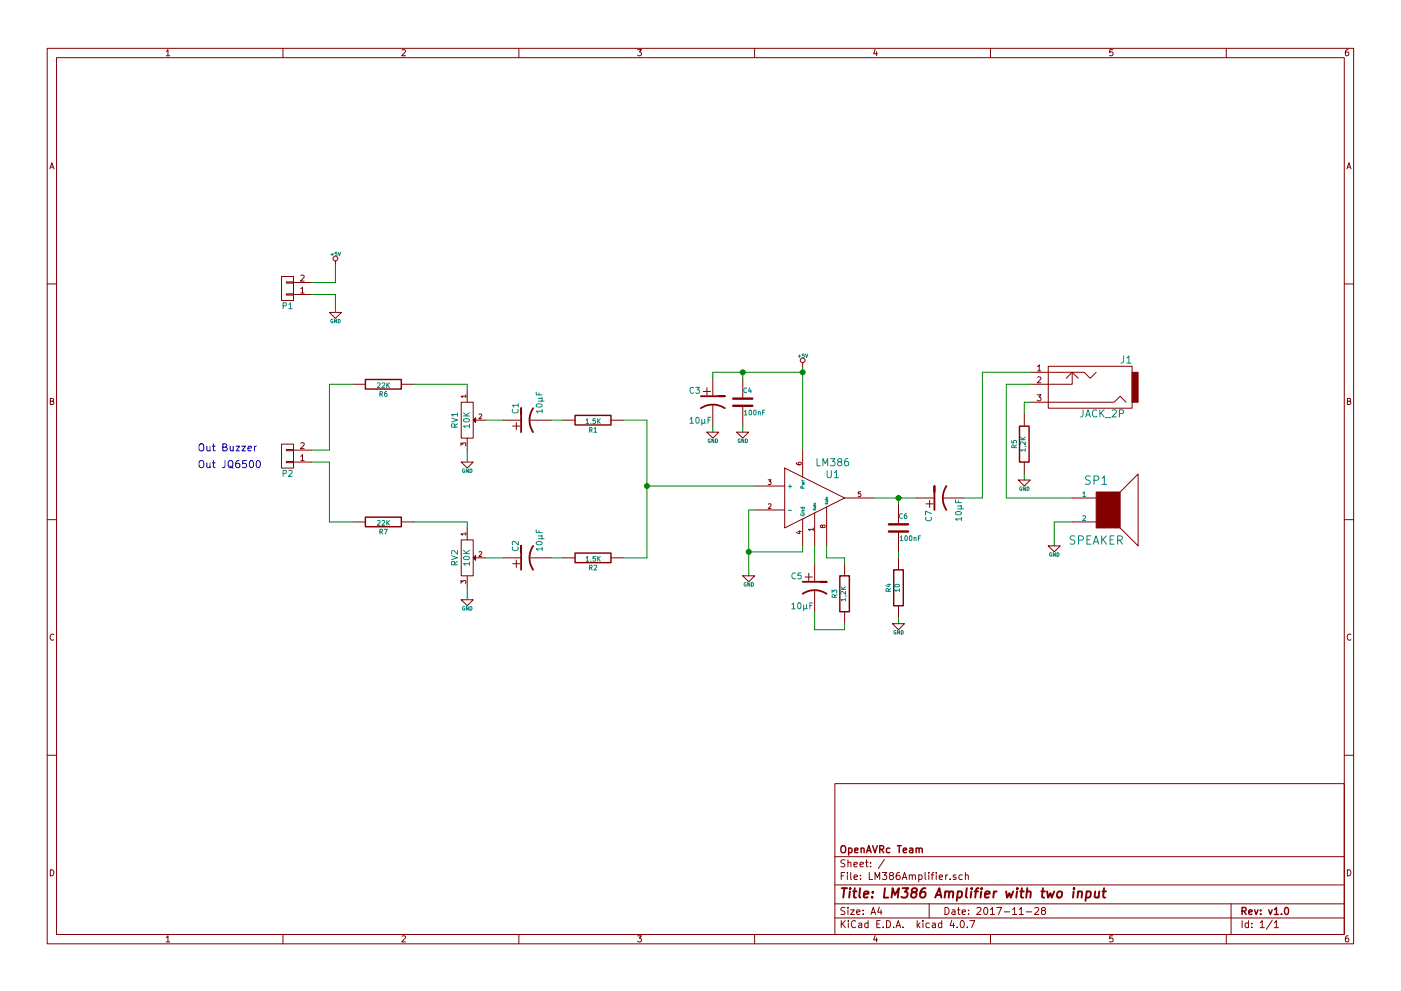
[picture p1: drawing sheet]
<svg xmlns="http://www.w3.org/2000/svg" width="297mm" height="210mm" viewBox="0 0 297 210" stroke-linecap="round" stroke-linejoin="round" font-family="sans-serif">
<g fill="none" stroke="#840000" stroke-width=".21">
<path d="M10 10.3h277v189.9h-277zM12 12.2h273v186.1h-273zM35.3 10.9l.3-.4v1.3M35.3 11.8h.7M60 10.3v1.9M85.2 10.6l.5-.1 .3 .4-.8 .9h.8M110 10.3v1.9M135.2 10.5h.8l-.4 .5 .3 .1 .1 .2-.1 .4-.2 .1-.5-.1M160 10.3v1.9M185.5 10.5l-.3 .9h.8M185.9 11v.8M210 10.3v1.9"/>
<path d="M235.9 10.5h-.6v.6h.6l.1 .5-.3 .2-.4-.1M260 10.3v1.9M285.9 10.5l-.4 .1-.2 .2-.1 .8 .3 .2 .4-.1 .1-.4-.1-.2-.4-.1-.3 .3M10.6 35.8l.4-1.3 .4 1.3M10.7 35.5h.6M285.6 35.8l.4-1.3 .4 1.3M285.7 35.5h.6M59.7 58.7h2.5v5h-2.5zM60.7 59.8h1.5v.3h-1.5zM62.2 59.9h3.8M63.8 58.5l.5-.1 .2 .3-.8 .9h.8M71.1 55.4v.7"/>
<path d="M10 60.2h2M60.7 62.4h1.5v.2h-1.5zM62.2 62.5h3.8M63.8 61.3l.3-.4v1.3M63.8 62.2h.7M69.8 66.3h2.6l-1.3 1.3zM170.2 77v.7M218.4 79h11.5l1.2 1.3 1.3-1.3M220 77.8l.3-.4v1.3M220 78.7h.7M222.2 77.7h17.8v8.9h-17.8zM227.3 79v2.5h-8.9"/>
<path d="M285 60.2h2M10.7 85.1h.5l.1-.5-.6-.1v1.3h.5l.2-.4-.3-.3M59.7 94.2h2.5v5.1h-2.5zM60.7 95.4h1.5v.2h-1.5zM60.7 97.9h1.5v.3h-1.5zM62.2 98h3.8M62.2 95.5h3.8M63.8 96.8l.3-.3v1.2M63.8 94l.5-.1 .2 .4-.8 .9h.8M63.8 97.7h.7M74.9 81.5h2.6M85.1 81.5h2.5"/>
<path d="M97.7 94.6v-.7l.4 .4 .1-.3h.5v.6M97.8 85.3h2.5v7.7h-2.5zM97.8 98h2.5l-1.2 1.3zM98.8 84.1h-1.1l.3 .2M98.8 83.8v.5M99.1 82.8v2.5M99.1 93v2.5M100.8 89.1h2.1M101.6 87.9l.4-.1 .1 .3-.6 .7h.6M106.7 89.1h3.8M108.7 90.4h1.5M109.5 89.6v1.6"/>
<path d="M112.3 89.1h4.5M119.4 89.1h2.5M129.5 89.1h2.6M149.1 83.1h1.5M149.9 91.7h2.5l-1.3 1.3zM149.9 82.3v1.5M151.1 80.3v3.8M151.1 85.8v4.6M156.2 91.7h2.5l-1.2 1.3zM157.5 80.3v4.3M157.5 86.1v4.3M166.4 99.3l12.7 6.4-12.7 6.3z"/>
<path d="M168.9 98.1l.1 .4 .7 .1 .2-.2-.1-.3h-.5l-.1 .3 .2 .2M170.2 95.5v5.7M217.2 87.9v2.5M217.2 98v2.6M218.4 85.3h17.8l1.3-1.2 1.3 1.2M219.9 83.8h.8l-.4 .4 .3 .1v.6l-.1 .1-.6-.1M220 80.1l.5-.1 .2 .3-.8 .9h.8M226.1 80.3l1.2-1.3 1.3 1.3M285.7 85.1h.5l.1-.5-.6-.1v1.3h.5l.2-.4-.3-.3M10 110.3h2M74.9 110.7h2.6M85.1 110.7h2.5"/>
<path d="M97.8 114.5h2.5v7.7h-2.5zM98.8 113.3h-1.1l.3 .3M98.8 113v.6M99.1 112v2.5M100.8 118.4h2.1M101.6 117.1l.4-.1 .1 .3-.6 .8h.6M106.7 118.4h3.8M108.7 119.6h1.5M109.5 118.8v1.6M112.3 118.4h4.5M119.4 118.4h2.5M129.5 118.4h2.6"/>
<path d="M160 108.2h6.4M160 103.1h6.4M162.9 101.8h.6l-.4 .4 .3 .1v.4h-.5M162.9 107l.4-.1 .2 .3-.6 .7h.6M169.2 112.7h.7M169.5 112.6v.6l-.7-.2M170.2 110.1v5.7M172.4 112.3h-1l.3 .3M172.4 112v.6M172.7 108.8v7M172.7 119.6v3.8M174.4 111.6l.2-.2 .4 .2-.1 .3-.3 .1-.3-.6-.3 .1v.4l.2 .1 .2-.2"/>
<path d="M175.3 107.6v8.2M179.1 105.7h6.3M179.1 119.6v2.6M182.5 104.3h-.5v.5h.4l.1 .5h-.5M190.5 106.9v4.3M190.5 112.8v4.3M190.5 118.4v2.5M194.3 105.7h3.8M196.3 106.9h1.6M197.1 106.1v1.6M199.9 105.7h4.6M215.9 101.8h2.5l-1.2 1.3z"/>
<path d="M222.2 115.8h2.6l-1.3 1.3zM227.3 105.7h5.1M227.3 110.7h5.1M237.5 104.4l3.8-3.8v15.2l-3.8-3.8M285 110.3h2M11.4 134.6a.58 .58 0 0 0-.8 .6 .58 .58 0 0 0 .8 .5M97.7 123.8v-.6l.4 .3 .1-.3h.5v.6M97.8 127.2h2.5l-1.2 1.3zM99.1 122.2v2.5M157.5 122.2h2.5l-1.3 1.2zM170.7 122.4h1.5M171.5 121.6v1.6"/>
<path d="M172.7 125.2v4.6M179.1 129.8v2.5M189.2 132.3h2.6l-1.3 1.3zM190.5 128.5v2.6M286.4 134.6a.58 .58 0 0 0-.8 .6 .58 .58 0 0 0 .8 .5M10 160.2h2M177 166.3h108v32h-108zM285 160.2h2M10.7 184.5a.65 .65 0 0 1 .7 .7 .65 .65 0 0 1-.7 .6zM35.3 198.9l.3-.4v1.3M35.3 199.8h.7M60 198.3v1.9"/>
<path d="M85.2 198.6l.5-.1 .3 .4-.8 .9h.8M110 198.3v1.9M135.2 198.5h.8l-.4 .5 .3 .1 .1 .2-.1 .4-.2 .1-.5-.1M160 198.3v1.9M177 194.8h108M177 191.8h108M177 187.8h108M177 181.8h108M178.4 195.3v1.5M178.4 185.8h.5M178.6 196l.6 .8M179.1 185.1h-.7v1.5"/>
<path d="M179.1 192.6l-.5-.1-.3 .3 .1 .3 .7 .4v.4l-.2 .1-.6-.1M179.1 182.5l-.5-.1-.3 .3 .1 .3 .7 .4v.4l-.2 .1-.6-.1M179.2 195.3l-.8 .9M179.7 185.1v.2M179.7 185.6v1M179.8 192.5v.2M179.8 183.1l.2-.2 .4 .1v.9M179.8 182.4v1.5M179.8 193v1M179.9 195.3v.2M179.9 195.8v1M180.3 193h.8l-.8 1h.8"/>
<path d="M180.4 185.1v1.3l.2 .2M181.1 183.4l.7-.1-.1-.3-.4-.1-.2 .2v.7h.6M181.1 186.1l.7-.1-.1-.3-.4-.1-.2 .2 .1 .7h.5M181.4 195.5a.71 .71 0 0 0-1 .5 .71 .71 0 0 0 .8 .8l.2-.1M181.6 193.5l.7-.1v-.3l-.4-.1-.3 .2 .1 .7h.6M182.1 195.9h.6v.9M182.3 183.4l.8-.1-.1-.3-.4-.1-.3 .2 .1 .7h.6M182.4 186.5v.1M182.4 185.7v.1M182.7 196.2l-.7 .3 .2 .3 .5-.1M183 193.9v.1M183 193.1v.1"/>
<path d="M183.5 182.9h.6M183.7 182.4v1.3l.4 .2M184 195.9l-.4-.1-.3 .3 .1 .6 .2 .1 .4-.1M184 195.3v1.5M184.3 185.1v1.5h.7M184.6 183.8v.1M184.6 183v.1M184.7 194l.4-1.5 .5 1.5M184.8 193.6h.7M185.5 186.6v-1.5l.5 1.1 .5-1.1v1.5M185.5 198.5l-.3 .9h.8M185.9 199v.8"/>
<path d="M185.9 196h.5M186.4 192.5l-.3 1h.9M186.6 195.3h-.7v1.5h.7M186.8 193v1M187.1 185.1h.9l-.5 .6 .4 .1v.7l-.2 .1-.6-.1M187.2 196.7v.1M187.5 182.3l-1.3 2M188 195.3a.76 .76 0 0 1 .8 .8 .76 .76 0 0 1-.8 .7zM188.8 185.7l-.2-.2v-.2l.2-.2 .5 .1 .1 .2v.2l-.6 .1-.2 .3v.3l.2 .3h.4l.2-.3v-.3l-.2-.3M189.5 196.7v.1M190 196.8l.4-1.5 .6 1.5M190.1 196.4h.7"/>
<path d="M190.7 185.1l-.4 .1a1.11 1.11 0 0 0-.2 1.3l.5 .1 .2-.1 .1-.5-.3-.3h-.5l-.1 .3M191.3 186.6l.5-1.5 .5 1.5M191.4 186.2h.7M191.5 196.7v.1M192.8 185.7l.2-.1 .4 .1v.9M192.8 185.6v1M193.4 185.8l.2-.2 .4 .1 .1 .9M194.5 195.3v1.5M194.6 196.3l.4 .5M194.8 185.7l.4-.1 .3 .3-.1 .6h-.6M194.8 185.6v1.5M195 195.8l-.5 .6"/>
<path d="M195.7 195.3v.2M195.7 195.8v1M196.1 185.1v1.3l.2 .2M196.9 185.1v.2M196.9 185.6v1M197 191.8v3M197 195.9l-.4-.1-.3 .3 .1 .6 .2 .1 .4-.1M197.4 185.6h.6M197.7 195.9h.6v.9M198 185.1l-.4 .2v1.3M198.3 196.2l-.7 .3 .2 .3 .5-.1M198.5 185.1v.2"/>
<path d="M198.5 185.6v1M199.1 186.1l.7-.1v-.3l-.4-.1-.3 .2 .1 .7h.6M199.7 195.9l-.5-.1-.2 .3v.6l.2 .1 .5-.1M199.7 195.3v1.5M200.4 192.5a.76 .76 0 0 1 .8 .8 .76 .76 0 0 1-.8 .7zM200.5 185.6v1M200.9 185.6l-.4 .3M201.4 186.5v.1M201.8 195.2l-.4 1.1h1M201.9 193.1h.5l.1 .9M202.2 195.8v1M202.5 193.4l-.7 .3 .2 .3 .5-.1"/>
<path d="M202.7 185.7l-.4-.1-.2 .2 .1 .2 .5 .2v.3h-.6M202.9 196.7v.1M203 193h.6M203.2 192.5v1.3l.4 .2M203.8 195.4l.1-.1a.8 .8 0 0 1 .6 .8 .8 .8 0 0 1-.6 .7 .97 .97 0 0 1-.1-1.4zM204 193.5l.7-.1-.1-.3-.4-.1-.2 .2 .1 .7h.5M204 185.7l-.4-.1-.3 .3 .1 .6 .2 .1 .4-.1M204.7 185.7l.2-.1 .4 .1v.9M204.7 185.1v1.5M205.1 196.7v.1M205.4 193.9v.1M205.4 193.1v.1"/>
<path d="M205.6 195.3h1.1l-.7 1.5M207.1 192.7l.6-.2 .3 .5-.9 1h.9M208.7 192.7l.2-.2a.8 .8 0 0 1 .5 .8 .8 .8 0 0 1-.5 .7l-.3-.5zM210 193l.4-.5v1.5M210 194h.8M210 198.3v1.9M211.3 192.5h1l-.6 1.5M212.9 193.5h1.1M214.7 193l.4-.5v1.5M214.7 194h.8M216.1 193l.4-.5v1.5M216.1 194h.9"/>
<path d="M217.6 193.5h1.1M219.4 192.7l.6-.2 .2 .5-.9 1h.9M221.1 193.2l-.3-.3 .1-.2 .2-.2 .4 .1 .2 .2-.1 .2-.5 .2-.3 .3v.2l.3 .3h.3l.3-.3v-.2l-.3-.3M235.9 198.5h-.6v.7l.6-.1 .1 .5-.3 .2-.4-.1M260 198.3v1.9M261 191.8v6.5M263.3 195.3v1.5M264.7 195.9l-.4-.1-.3 .3 .1 .6 .2 .1 .4-.1M264.7 195.3v1.5M265.4 196.7v.1M265.4 195.9v.1M267.2 195.8l.4-.5v1.5"/>
<path d="M267.2 196.8h.8M269.7 195.2l-1.2 2M270.2 195.8l.4-.5v1.5M270.2 196.8h.8M285.7 184.5a.65 .65 0 0 1 .7 .7 .65 .65 0 0 1-.7 .6zM285.9 198.5l-.4 .1-.2 .3-.1 .7 .3 .2 .4-.1 .1-.4-.1-.2-.4-.1-.3 .3"/>
<circle cx="71.1" cy="54.9" r=".51"/>
<circle cx="170.2" cy="76.4" r=".51"/>
</g>
<g fill="none" stroke="#840000" stroke-width=".3">
<path d="M77.5 80.5h7.6v2h-7.6zM121.9 88.1h7.6v2.1h-7.6zM216.2 90.4h2v7.6h-2zM77.5 109.7h7.6v2.1h-7.6zM121.9 117.3h7.6v2.1h-7.6zM178.1 122.2h2v7.6h-2zM189.5 120.9h2v7.6h-2zM178.4 179.6l.2-.2a.53 .53 0 0 1 .7 .5v.5a.51 .51 0 0 1-.8 .4 1.05 1.05 0 0 1-.1-1.2zM179.9 179.9v1.5M182.6 179.9v1M185 179.4l.5 1.5 .5-1.5M190.2 179.4h.9"/>
<path d="M190.7 179.4v1.5M194.2 179.9v1M179.9 180l.5-.1 .2 .3-.1 .6h-.6M181.2 180.4l.7-.1v-.3l-.5-.1-.2 .2 .1 .7h.6M182.6 180.1l.2-.2 .4 .1v.9M183.7 180.9l.5-1.5 .5 1.5M183.8 180.5h.8M186.5 180.2l.7-.1 .2-.2-.1-.3-.2-.2h-.6v1.5M186.9 180.2l.5 .7M188.6 180l-.4-.1-.3 .3 .1 .6 .2 .1 .4-.1M191.5 180.4l.7-.1v-.3l-.5-.1-.2 .2 .1 .7h.6M192.9 180h.6v.9"/>
<path d="M193.5 180.3l-.7 .3 .2 .3 .5-.1M194.2 180.1l.2-.2 .4 .1 .1 .9M194.9 180.1l.2-.2 .4 .1v.9M263.3 193.3l.8-.1 .1-.2-.1-.3-.2-.2h-.6v1.5M263.7 193.3l.5 .7M264.8 193.5l.7-.1-.1-.3-.4-.1-.2 .2v.7h.6M266 193l.3 1 .4-1M267.3 193.9v.1M267.3 193.1v.1M269 193l.3 1 .4-1M270.2 193l.4-.5v1.5M270.2 194h.9"/>
<path d="M271.7 193.9v.1M272.5 192.7l.2-.2a.8 .8 0 0 1 .5 .8 .8 .8 0 0 1-.5 .7l-.4-.5z"/>
</g>
<g fill="none" stroke="#840000" stroke-width=".41">
<path d="M178.5 188.4h1.1M179 188.4l-.2 2M180.2 189.1l-.2 1.3M180.3 188.4l-.1 .2 .2-.1-.1-.1-.1 .2M180.9 189.1h.7M181.2 188.4l-.2 1.8 .1 .1 .4 .1M182.4 188.4l-.2 1.8 .2 .2M183.2 189.8l.9-.2v-.4l-.6-.1-.3 .3v.9h.7M184.9 190.3v.1M185.1 189.2l-.1 .2-.1-.1 .2-.1-.1 .2M187.6 188.4l-.2 2h.9M189 190.4l.3-2 .4 1.5 .9-1.5-.3 2"/>
<path d="M191.3 188.4h1.3l-.8 .8a.48 .48 0 0 1 .7 .4l-.3 .7-.8 .1-.3-.1M193.6 189.3l-.2-.2-.1-.3a.66 .66 0 0 1 1-.3l.2 .3-.2 .3-.7 .2-.4 .4v.6l.7 .1a.68 .68 0 0 0 .3-1l-.2-.1M196.2 188.4a.93 .93 0 0 0-1.1 .9v1l.7 .1 .4-.3 .1-.5-.4-.4a.69 .69 0 0 0-.8 .4M198.3 190.4l.9-2 .4 2M198.5 189.9h1M200.4 189.3l.3-.2 .5 .1-.1 1.2M200.4 189.1l-.1 1.3M201.3 189.4a.52 .52 0 0 1 .8-.2l-.1 1.2M203.1 189.2l.6-.1 .2 .2-.1 1a.67 .67 0 0 1-.9 0M203.1 189.1l-.3 2M205 188.4l-.2 1.8 .2 .2M205.9 189.1l-.1 1.3"/>
<path d="M206 188.4v.2l.1-.1-.1-.1v.2M206.6 189.1h.8M207.5 188.4l-.4 .1-.1 .2-.2 1.7M208.1 189.1l-.2 1.3M208.1 188.4v.2l.1-.1-.1-.1v.2M208.8 189.8l1-.2v-.4l-.6-.1-.3 .3v.9h.7M210.7 189.1l-.1 1.3M211.3 189.1l-.4 .1-.2 .3M213.3 189.1l.2 1.3 .5-.9 .3 .9 .5-1.3M215.6 189.1l-.1 1.3M215.7 188.4v.2l.1-.1-.1-.1v.2M216.3 189.1h.8"/>
<path d="M216.7 188.4l-.2 1.8v.1l.4 .1M217.7 189.3l.3-.2 .5 .1-.1 1.2M217.8 188.4l-.2 2M220.8 189.1h.7M221.1 188.4l-.2 1.8 .1 .1 .4 .1M222 189.1l.2 1.3 .5-.9 .3 .9 .5-1.3M224.3 189.3l.3-.2 .5 .2v.8l-.4 .3-.5-.1zM227.6 189.1l-.1 1.3M227.7 188.4v.2l.1-.1-.1-.1v.2M228.6 189.3l.3-.2 .5 .1-.1 1.2M228.6 189.1l-.2 1.3M230.4 189.2l.6-.1 .2 .2-.1 1a.67 .67 0 0 1-.8 0"/>
<path d="M230.4 189.1l-.3 2M232.2 189.1v1.2l.4 .1 .3-.1M233.1 189.1l-.2 1.3M233.7 189.1h.8M234.1 188.4l-.2 1.8 .1 .1 .3 .1"/>
</g>
<g fill="none" stroke="#008484" stroke-width=".21">
<path d="M70.1 54h.6M70.4 53.7v.6M71.4 53.5h-.3l-.1 .4 .4-.1 .1 .3-.2 .2-.3-.1M71.7 53.5l.3 .8 .2-.8M60 64.9l.6-.1 .1-.5-.7-.1v1.3M61.2 64.6l.4-.4v1.3M61.2 65.5h.8M70.6 67.8a.35 .35 0 0 0-.5 .3 .35 .35 0 0 0 .5 .3v-.2h-.1M71.3 67.7v.8l-.4-.8v.8M71.7 67.7a.38 .38 0 0 1 .4 .4 .38 .38 0 0 1-.4 .4zM169.2 75.6h.6M169.5 75.3v.6"/>
<path d="M170.5 75.1h-.4v.4l.4-.1v.3l-.1 .2-.3-.1M170.8 75.1l.2 .8 .3-.8M238.2 75.5v1.3l-.5 .2M238.9 75.9l.4-.4v1.5M238.9 77h.9M61.2 99.9l.5-.1 .3 .3-.8 1h.8M80 81.3l.4-.1 .2 .3-.6 .7h.6M80.5 83.6h.5v-.5h-.5v1M80.8 83.6l.3 .5M81 81.3l.4-.1 .2 .3-.7 .7h.7M82 83.1l-.4 .1-.1 .7 .2 .2 .3-.1v-.5h-.3l-.2 .2M82 81.2v1"/>
<path d="M82.1 81.7l.5 .5M82.6 81.2l-.6 .6M95.7 88.7l1.3 .4-1.3 .4M96.4 90.6l-.1-.6h-.5l-.1 .6h1.3M97 88h-1.3l.4 .3M97 89.9l-.6 .4M97 87.6v.7M98.3 88.3h1.2M98.3 87.5l.7 .8M98.3 89a.76 .76 0 0 1 1.2 .2 .74 .74 0 0 1-1.2-.1zM98.5 99.5a.35 .35 0 0 0-.4 .4 .35 .35 0 0 0 .4 .3v-.3h-.1M99.3 99.5v.7l-.4-.7v.7"/>
<path d="M99.5 90.4h-1.2l.3 .3M99.5 90v.7M99.5 87.5l-.7 .6M99.6 99.5a.38 .38 0 0 1 .5 .4 .38 .38 0 0 1-.5 .3zM108.7 86.9a.56 .56 0 0 0 .5 .7 .56 .56 0 0 0 .6-.7M109.9 86h-1.3l.4 .4M109.9 85.6v.8M113.7 83.2v.6h1.3M113.8 85.8a.69 .69 0 0 1 1.2 .3 .74 .74 0 0 1-1.3-.1zM114.1 84.5l.8 .1 .1 .3-.2 .2M114.1 85.1h1.3M114.3 83.4v.4"/>
<path d="M115 87.2h-1.3l.3 .4M115 84.3l-.2 .2M115 86.9v.7M124.3 89.1l.2-.3v1.1M124.3 89.9h.5M125 91.2h.5v-.5h-.5v1M125.2 91.2l.4 .5M125.3 89.8l-.1 .2M126 91l.2-.3v1M126 91.7h.5M126.2 88.8h-.4l-.1 .5h.5v.5h-.5M126.7 88.8v1.1"/>
<path d="M126.8 89.3l.5 .6M127.3 88.8l-.6 .6M146.3 88.9l.4-.4v1.3M146.3 89.8h.7M147.1 82.3a.56 .56 0 0 0-.8 .5 .56 .56 0 0 0 .8 .5M147.5 82.2h.8l-.4 .5 .3 .1v.5l-.1 .2-.6-.2M147.6 88.6l.2-.1a.67 .67 0 0 1 .5 .7 .67 .67 0 0 1-.5 .6l-.3-.5zM148.8 88.9v1.3M149.4 89.6l.2 .2M149.4 88.9l-.1 .8-.3 .1-.2-.2M150.1 89.1h.4M150.6 93.2a.35 .35 0 0 0-.5 .3 .35 .35 0 0 0 .5 .3v-.2h-.1"/>
<path d="M150.7 88.5h-.6v1.3M151.4 93.1v.8l-.5-.8v.8M151.7 93.1a.38 .38 0 0 1 .5 .4 .38 .38 0 0 1-.5 .4zM156.9 93.2a.35 .35 0 0 0-.4 .3 .35 .35 0 0 0 .4 .3v-.2h-.1M157.7 93.1v.8l-.4-.8v.8M157.8 87.3l.3-.3v1M157.8 88h.6M158.1 93.1a.38 .38 0 0 1 .4 .4 .38 .38 0 0 1-.4 .4zM158.3 82.4a.44 .44 0 0 0-.6 .4 .44 .44 0 0 0 .6 .4M158.9 87.1l.1-.1a.49 .49 0 0 1 .4 .5 .49 .49 0 0 1-.5 .5l-.1-.4zM158.9 82.3l-.2 .7h.6M159.2 82.6v.7"/>
<path d="M159.8 87.1l.2-.1a.49 .49 0 0 1 .3 .5 .49 .49 0 0 1-.4 .5l-.1-.4zM160.8 87.4h.4v.6M160.8 87.3v.7M161.7 87.5h.3M162.2 87h-.5v1M173.2 97.3v1.5h.8M174.5 98.8v-1.5l.5 1.1 .5-1.1v1.5M175.4 99.8v1.3l.3 .3h.2l.4-.3v-1.3M176.1 97.3h.9l-.5 .6 .5 .3v.5l-.3 .1-.6-.1M177.9 98l-.3-.3 .1-.2 .2-.2 .4 .1 .2 .2-.1 .2-.7 .2-.1 .2v.3l.3 .3h.3l.3-.3v-.3l-.3-.2M179.8 97.3l-.5 .1a.99 .99 0 0 0 0 1.4l.6-.1v-.5l-.3-.3h-.3l-.3 .3M214.5 93.5v.4l.5 .1-.1-.5h.5v.5"/>
<path d="M215 95v-.5h-.4l-.1 .5h1M215.5 94.4l-.5 .3M216.4 93.3h1M216.4 92.7l.5 .6M217.3 94.7l.2 .1M217.4 95.5h-1l.3 .3M217.4 93.7v.7l-.7-.7-.3 .2 .1 .4M217.4 95.2v.6M217.4 92.7l-.6 .5M229.6 86.9v1.4l-.5 .2M230.2 88.5l.5-1.6 .5 1.6M230.3 88h.7"/>
<path d="M232.6 87.1a.72 .72 0 0 0-1.1 .5 .72 .72 0 0 0 .8 .9l.3-.2M233.2 86.9v1.6M233.4 87.6l.7 .9M234.1 86.9l-.9 .9M234.4 88.6h1.1M235.8 87.1l.6-.2 .3 .5-.9 1.1h.9M237.3 87.8l.8-.1 .1-.3v-.3l-.3-.2h-.6v1.6M60 100.5l.6-.1 .1-.5-.7-.1v1.3M80 110.5l.4-.1 .2 .3-.6 .7h.6M80.5 112.8h.5v-.5h-.5v1M80.8 112.8l.3 .5M81 110.5l.4-.1 .2 .3-.7 .7h.7"/>
<path d="M81.5 112.3h.6l-.4 1M82 110.4v1M82.1 110.9l.5 .5M82.6 110.4l-.6 .6M95.7 117.9l1.3 .4-1.3 .4M96.4 119.8l-.1-.6h-.5l-.1 .6h1.3M97 116.8v.8l-.9-.8-.4 .2 .1 .5M97 119.1l-.6 .4M98.3 117.5h1.2M98.3 116.8l.7 .7M98.3 118.2a.76 .76 0 0 1 1.2 .3 .74 .74 0 0 1-1.2-.2zM99.5 119.6h-1.2l.3 .4"/>
<path d="M99.5 119.2v.8M99.5 116.8l-.7 .5M108.7 116.1a.56 .56 0 0 0 .5 .7 .56 .56 0 0 0 .6-.7M109.9 114.9v.7l-.9-.7-.4 .2 .1 .5M113.7 112.4v.6h1.3M113.8 115a.69 .69 0 0 1 1.2 .3 .74 .74 0 0 1-1.3-.1zM114.1 113.7l.8 .1 .1 .3-.2 .2M114.1 114.3h1.3M114.3 112.6v.4M115 116.5h-1.3l.3 .3M115 113.5l-.2 .2M115 116.1v.7"/>
<path d="M124.3 118.4l.2-.3v1M124.3 119.1h.5M125.3 119l-.1 .2M126.2 118.1h-.4l-.1 .4h.5v.5h-.5M126.7 118.1v1M126.8 118.5l.5 .6M127.3 118.1l-.6 .5M167.1 108.3h.8M167.1 103.2h.8M167.5 102.8v.8M169.8 107.6h.7M169.8 109a.35 .35 0 0 0 .3 .5 .35 .35 0 0 0 .4-.5h-.3v.1"/>
<path d="M170 102.3l.5 .2-.3 .1 .3 .1-.5 .2M170 101.8l.2 .2M170 108.7h.5M170 102h.5M170.1 107.6l.1 .4h.3v-.4M170.2 103.6l-.1-.4h-.3v.4h.7M170.5 108.3l-.4 .1v.3M172.4 107.2h.1M172.5 107.9a.23 .23 0 0 0 .2 .3 .23 .23 0 0 0 .2-.3l-.2 .1M172.6 107.2h.3M172.6 107h.3M172.7 107.5l.1 .2 .1-.2"/>
<path d="M172.9 107.5h-.3v.2M172.9 106.8h-.3l.1 .2M175 106h.1M175 106.7a.23 .23 0 0 0 .2 .3 .23 .23 0 0 0 .2-.4l-.1 .2M175.2 106h.3M175.2 105.7h.3M175.3 106.2l.1 .2 .1-.2M175.5 106.2h-.3v.2M175.5 105.5h-.3v.2M176.9 100.3l.4-.5v1.6M176.9 101.4h.9M190.9 114l.2-.3v1"/>
<path d="M190.9 114.7h.5M191.3 109.1a.44 .44 0 0 0-.6 .4 .44 .44 0 0 0 .6 .4M191.9 113.7h.1a.49 .49 0 0 1 .4 .5 .49 .49 0 0 1-.5 .4l-.1-.3zM192.2 109l-.4 .1-.1 .7 .2 .2 .4-.1-.1-.5h-.3l-.2 .2M192.9 113.8l.1-.1a.49 .49 0 0 1 .4 .5 .49 .49 0 0 1-.5 .4l-.1-.3zM193.8 114.1h.4v.6M193.8 114v.7M194.7 114.2h.3M195.2 113.7h-.5v1M196.3 109.7a.56 .56 0 0 0 .6 .8 .56 .56 0 0 0 .5-.8M197.5 109l-1.3-.5v.8M202.6 106v.6h1.3"/>
<path d="M202.6 108.7a.76 .76 0 0 1 1.3 .3 .74 .74 0 0 1-1.3-.2zM203 107.4h.8l.1 .4-.2 .2M203 108h1.3M203.2 106.2v.4M203.9 110.1h-1.3l.3 .4M203.9 107.2l-.2 .2M203.9 109.7v.8M216.6 103.3a.35 .35 0 0 0-.4 .4 .35 .35 0 0 0 .4 .3v-.3h-.1M217.4 103.3v.8l-.4-.8v.8M217.8 103.3a.38 .38 0 0 1 .4 .4 .38 .38 0 0 1-.4 .4zM223 117.3a.35 .35 0 0 0-.5 .3 .35 .35 0 0 0 .5 .4v-.3h-.1M223.7 117.3v.7l-.4-.7v.7"/>
<path d="M224.1 117.3a.38 .38 0 0 1 .4 .3 .38 .38 0 0 1-.4 .4zM227.9 113.8l-.7-.1-.3 .3 .2 .4 .7 .4v.5l-.2 .2-.7-.1M228.7 114.6l.8-.1 .2-.2-.1-.5-.3-.1h-.6v1.8M229.6 104.6l.3-.3v1.1M229.6 109.5l.4-.1 .1 .3-.6 .7h.6M229.6 105.4h.5M230.5 114.5h.5M231.2 101.1l-.7-.1-.4 .3 .2 .4 .8 .4v.5l-.3 .2-.7-.1M231.3 113.7h-.8v1.8h.8M231.8 115.5l.6-1.8 .6 1.8M232 101.9l.8-.1 .2-.2-.1-.5-.3-.1h-.6v1.8M232 115h.8"/>
<path d="M233.6 113.7v1.8M233.6 101.5l.5-.5v1.8M233.6 102.8h1M233.8 114.4l.8 1.1M234.6 113.7l-1 1M235.4 114.5h.5M236.2 113.7h-.8v1.8h.8M237 114.6l.8-.1 .2-.2-.1-.5-.3-.1h-.6v1.8M237.4 114.6l.6 .9M98.5 128.7a.35 .35 0 0 0-.4 .4 .35 .35 0 0 0 .4 .3v-.3h-.1M99.3 128.7v.8l-.4-.8v.8M99.6 128.7a.38 .38 0 0 1 .5 .4 .38 .38 0 0 1-.5 .4z"/>
<path d="M125 120.4h.5v-.4l-.5-.1v1M125.2 120.4l.4 .5M126 120l.3-.1 .2 .3-.6 .7h.6M158.2 123.6a.35 .35 0 0 0-.4 .4 .35 .35 0 0 0 .4 .3v-.3h-.1M159 123.6v.8l-.5-.8v.8M159.3 123.6a.38 .38 0 0 1 .5 .4 .38 .38 0 0 1-.5 .4zM167.9 128.3l.3-.4v1.3M167.9 129.2h.7M168.7 121.7a.56 .56 0 0 0-.8 .5 .56 .56 0 0 0 .8 .5M169.2 128l.2-.1a.67 .67 0 0 1 .4 .6 .67 .67 0 0 1-.4 .7l-.3-.5zM169.8 121.6h-.6v.5h.6v.6l-.2 .1-.4-.1M170.4 128.3v1.3"/>
<path d="M171 129l.2 .2M171 128.3l-.1 .8-.3 .1-.2-.2M171.7 128.5h.4M172.3 127.9h-.6v1.3M176.4 125.8v-.6l.4 .3 .1-.3h.4v.6M176.9 126.7v-.5h-.4l-.1 .5h1M177.4 126.2l-.5 .3M178.3 125h1M178.3 124.5l.5 .5M179.2 126.5h.2M179.3 127.2h-1l.3 .3M179.3 125.5v.6l-.7-.6-.3 .2 .1 .4"/>
<path d="M179.3 126.9v.6M179.3 124.5l-.6 .4M188.2 124h.6M188.4 125.4l-.1-.4h-.4l-.1 .4h1M188.5 123.9v.6l-.7-.2M188.8 124.9l-.4 .3M189.7 124.1a.62 .62 0 0 1 1 .2 .59 .59 0 0 1-1-.1zM189.9 133.8a.35 .35 0 0 0-.4 .3 .35 .35 0 0 0 .5 .4v-.3h-.2M190.7 125.2h-1l.3 .3M190.7 124.9v.6M190.7 133.8v.7l-.4-.7v.7M191.1 133.8a.38 .38 0 0 1 .4 .4 .38 .38 0 0 1-.4 .3z"/>
</g>
<path d="M155.4 86.1h4.1M155.4 84.6h4.1M188.5 112.8h4M188.5 111.2h4" fill="none" stroke="#840000" stroke-width=".51"/>
<g fill="#840000" stroke="#840000" stroke-width=".21">
<path d="M100.3 89.1l.5-.5v1.1z"/>
<path d="M240 79h1.3v6.3h-1.3z"/>
<path d="M100.3 118.4l.5-.5v1z"/>
<path d="M232.4 104.4h5.1v7.6h-5.1z"/>
</g>
<path d="M110.5 87.9v-1.3v5.1M113 86.6a4.6 4.6 0 0 0 0 5.1M148.6 86.6a4.6 4.6 0 0 1 5.1 0M148.6 84.1h5.1h-1.3M110.5 117.1v-1.3v5.1M113 115.8a4.6 4.6 0 0 0 0 5.1M198.1 104.4v-1.3v5.1M200.7 103.1a4.6 4.6 0 0 0 0 5.1M170.2 126a4.6 4.6 0 0 1 5.1 0M170.2 123.4h5.1h-1.3" fill="none" stroke="#840000" stroke-width=".38"/>
<g fill="none" stroke="#008400" stroke-width=".21">
<path d="M71.1 56.1v3.8h-5.1M66 62.5h5.1v3.8M157.5 79v1.3M170.2 77.7v17.8M170.2 79h-19.1v1.3M218.4 79h-10.1v26.7h-3.8M66 98h3.8v12.7h5.1M74.9 81.5h-5.1v14h-3.8M87.6 81.5h11.5v1.3M99.1 95.5v2.5M102.9 89.1h3.8M116.8 89.1h2.6"/>
<path d="M132.1 89.1h5.1v29.3h-5.1M151.1 90.4v1.3M157.5 90.4v1.3M218.4 81.5h-5v24.2h13.9M218.4 85.3h-1.2v2.6M87.6 110.7h11.5v1.3M102.9 118.4h3.8M116.8 118.4h2.6M137.2 103.1h22.8M160 108.2h-1.3v14M170.2 115.8v1.3h-11.5M172.7 115.8v3.8"/>
<path d="M175.3 115.8v2.6h3.8v1.2M185.4 105.7h8.9M190.5 105.7v1.2M190.5 117.1v1.3M217.2 100.6v1.2M227.3 110.7h-3.8v5.1M99.1 124.7v2.5M172.7 129.8v3.8h6.4v-1.3M190.5 131.1v1.2"/>
</g>
<g fill="#008400" stroke="#008400" stroke-width=".25">
<circle cx="137.2" cy="103.1" r=".51"/>
<circle cx="170.2" cy="79" r=".51"/>
<circle cx="157.5" cy="79" r=".51"/>
<circle cx="158.8" cy="117.1" r=".51"/>
<circle cx="190.5" cy="105.7" r=".51"/>
</g>
<g fill="none" stroke="#0000c2" stroke-width=".21">
<path d="M42.3 94.4a.5 .5 0 0 1 .5-.2 .5 .5 0 0 1 .4 .5v.8l-.4 .2a.53 .53 0 0 1-.6-.5zM42.3 97.9a.5 .5 0 0 1 .5-.2 .5 .5 0 0 1 .4 .5v.8l-.4 .2a.53 .53 0 0 1-.6-.5zM43.9 94.7v.9l.4 .1 .2-.2M43.9 98.2v1h.4l.2-.1M44.5 94.7v1M44.5 98.2v1M45 94.7h.6M45 98.2h.6M45.2 94.2v1.3l.4 .2M45.2 97.7v1.3l.4 .2M47.3 94.9l.6-.1 .2-.2-.1-.3-.7-.1v1.5h.6l.2-.2 .1-.3-.4-.3M47.7 97.7v1.3l-.6 .2"/>
<path d="M48.4 97.9a.5 .5 0 0 1 .6-.2 .5 .5 0 0 1 .4 .5l-.1 .8-.3 .2a.53 .53 0 0 1-.6-.5zM48.7 98.9l.8 .5M48.8 94.7l.1 .9 .3 .1 .3-.2M49.5 94.7v1M50 94.7h.8l-.8 1h.8M50.7 97.7l-.4 .1a.99 .99 0 0 0 0 1.4l.5-.1 .1-.5-.4-.3h-.2l-.3 .3M51.3 94.7h.8l-.8 1h.8M52.2 97.7h-.7l-.1 .7 .2-.1 .5 .1 .2 .6-.3 .2-.6-.1M52.6 95.2l.7-.2-.1-.3h-.4l-.2 .2 .1 .7h.5M53 97.9l.2-.2a.81 .81 0 0 1 .6 .8 .81 .81 0 0 1-.6 .7l-.2-.1-.1-.5zM53.9 94.7v1M54.4 94.7l-.5 .3"/>
<path d="M54.5 97.9l.2-.2a.81 .81 0 0 1 .5 .8 .81 .81 0 0 1-.5 .7l-.2-.1-.2-.5z"/>
</g>
</svg>
